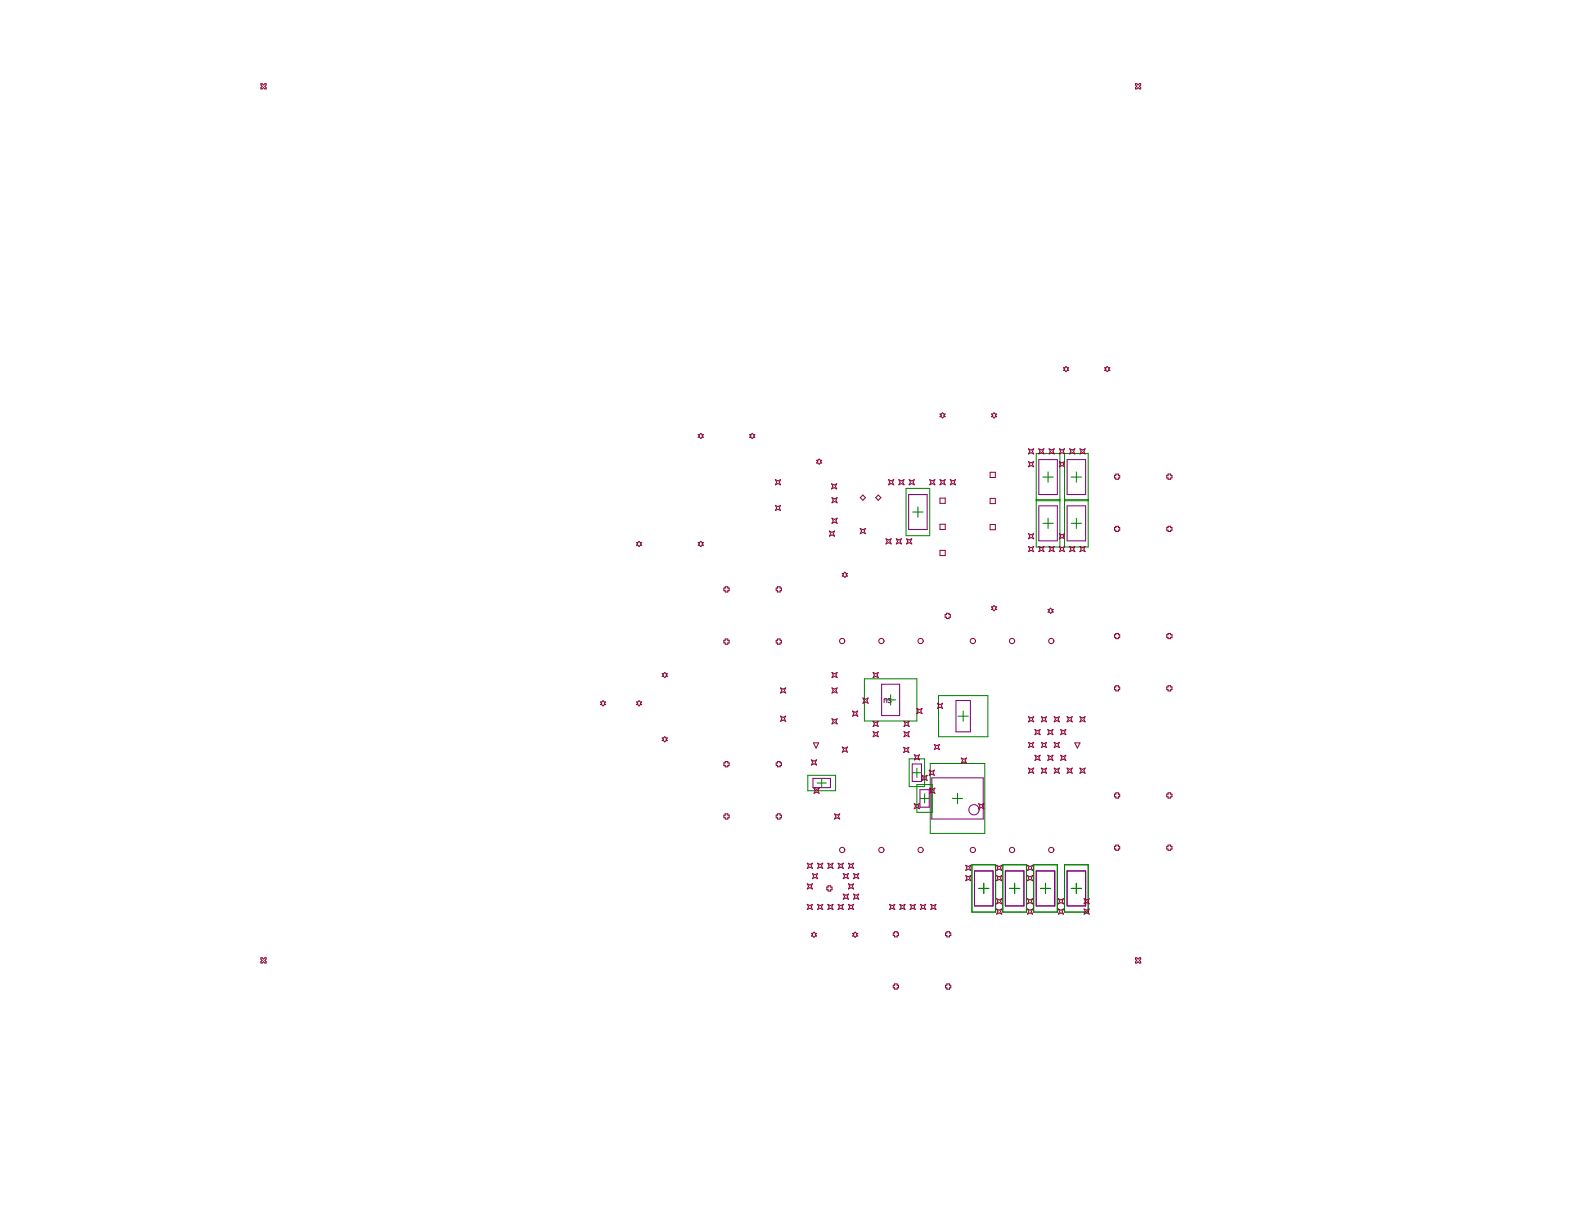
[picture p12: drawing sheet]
<svg xmlns="http://www.w3.org/2000/svg" width="279mm" height="216mm" viewBox="0 0 279 216" stroke-linecap="round" stroke-linejoin="round" font-family="sans-serif">
<g fill="none" stroke="#800080" stroke-width=".18">
<path d="M160.3 87.2h3.2v6.2h-3.2zM183.2 81.1h3.3v6.1h-3.3zM183.2 89.2h3.3v6.2h-3.3zM188.2 81.1h3.3v6.1h-3.3zM188.2 89.2h3.3v6.2h-3.3zM143.4 137.3h3.1v1.6h-3.1zM155.5 120.7h3.2v5.5h-3.2zM155.9 124v-.7l.2-.1 .3 .1v.7M157.2 123.2h-.5l.5 .5-.2 .3-.3-.2M160.9 134.8h1.6v3h-1.6zM162.3 139.3h1.6v3.1h-1.6zM164.4 137.2h9v7.3h-9z"/>
<path d="M168.6 123.6h2.6v5.5h-2.6zM171.9 153.6h3.3v6.2h-3.3zM177.3 153.6h3.3v6.2h-3.3zM182.8 153.6h3.2v6.2h-3.2zM188.2 153.6h3.3v6.2h-3.3z"/>
<circle cx="171.8" cy="142.8" r=".91"/>
</g>
<g fill="none" stroke="#008000" stroke-width=".18">
<path d="M182.8 80h4.2v16.5h-4.2zM187.8 80h4.1v16.5h-4.1zM159.8 86.1h4.2v8.4h-4.2zM161 90.3h1.8M161.9 89.4v1.8M182.8 88.3h4.2M182.8 88.1h4.2M184 84.2h1.8M184 92.3h1.8M184.9 83.2v1.9M184.9 91.4v1.8M187.8 88.3h4.1"/>
<path d="M187.8 88.1h4.1M189 84.2h1.8M189 92.3h1.8M189.9 83.2v1.9M189.9 91.4v1.8M152.5 119.7h9.2v7.5h-9.2zM142.5 136.8h4.9v2.7h-4.9zM144.1 138.1h1.7M144.9 137.3v1.6M156.2 123.5h1.8M157.1 122.5v1.9M160.4 133.9h2.7v4.9h-2.7z"/>
<path d="M160.9 136.3h1.6M161.7 135.5v1.6M161.7 138.4h2.7v4.9h-2.7zM164.1 134.7h9.6v12.3h-9.6zM165.5 122.7h8.7v7.3h-8.7zM168.9 139.9v1.8M169 126.3h1.8M169.9 125.4v1.8M162.3 140.8h1.6M163.1 140v1.7M168 140.8h1.8M171.4 152.5h4.2v8.4h-4.2z"/>
<path d="M172.6 156.7h1.8M173.5 155.8v1.8M176.9 152.5h4.2v8.4h-4.2zM178.1 156.7h1.8M179 155.8v1.8M182.3 152.5h4.2v8.4h-4.2zM183.5 156.7h1.8M184.4 155.8v1.8M187.8 152.5h4.1v8.4h-4.1zM189 156.7h1.8M189.9 155.8v1.8"/>
</g>
<g fill="none" stroke="#8d0034" stroke-width=".18">
<path d="M46 14.8h.2l.3 .2 .2-.2h.2v.2l-.2 .2 .2 .3v.2h-.2l-.2-.2-.3 .2h-.2v-.2l.2-.3-.2-.2zM200.3 14.8h.2l.2 .2 .3-.2h.2v.2l-.2 .2 .2 .3v.2h-.2l-.3-.2-.2 .2h-.2v-.2l.2-.3-.2-.2zM123.2 76.7h.2l.2-.3 .2 .3h.3l-.3 .2 .3 .2h-.3l-.2 .3-.2-.3h-.2l.2-.2zM132.2 76.7h.3l.2-.3 .2 .3h.2l-.2 .2 .2 .2h-.2l-.2 .3-.2-.3h-.3l.3-.2zM165.8 73h.2l.3-.2 .2 .2h.2l-.2 .3 .2 .2h-.2l-.2 .2-.3-.2h-.2l.2-.2zM174.9 73h.2l.2-.2 .3 .2h.2l-.2 .3 .2 .2h-.2l-.3 .2-.2-.2h-.2l.2-.2zM181.4 79.2l.5 .2 .4-.2-.2 .4 .2 .5-.4-.3-.5 .3 .2-.5zM183.2 79.2l.5 .2 .4-.2-.2 .4 .2 .5-.4-.3-.5 .3 .3-.5zM185 79.2l.5 .2 .5-.2-.3 .4 .3 .5-.5-.3-.5 .3 .3-.5zM186.9 79.2l.4 .2 .5-.2-.3 .4 .3 .5-.5-.3-.4 .3 .2-.5zM187.6 64.9h.2l.2-.3 .3 .3h.2l-.2 .2 .2 .2h-.2l-.3 .3-.2-.3h-.2l.2-.2zM188.7 79.2l.4 .2 .5-.2-.2 .4 .2 .5-.5-.3-.4 .3 .2-.5z"/>
<path d="M190.5 79.2l.4 .2 .5-.2-.2 .4 .2 .5-.5-.3-.4 .3 .2-.5zM194.8 64.9h.3l.2-.3 .2 .3h.3l-.3 .2 .3 .2h-.3l-.2 .3-.2-.3h-.3l.3-.2zM112.3 95.7h.2l.2-.2 .3 .2h.2l-.2 .2 .2 .3h-.2l-.3 .2-.2-.2h-.2l.2-.3zM123.2 95.7h.2l.2-.2 .2 .2h.3l-.3 .2 .3 .3h-.3l-.2 .2-.2-.2h-.2l.2-.3zM136.8 84.6l.4 .2 .5-.2-.2 .5 .2 .4-.5-.2-.4 .2 .2-.4zM136.8 89.1l.4 .3 .5-.3-.2 .5 .2 .5-.5-.3-.4 .3 .2-.5zM144 81.2h.3l.2-.2 .2 .2h.2l-.2 .2 .2 .3h-.2l-.2 .2-.2-.2h-.3l.3-.3zM146.3 93.7l.5 .2 .4-.2-.2 .4 .2 .5-.4-.2-.5 .2 .2-.5zM146.7 85.3l.4 .3 .5-.3-.2 .5 .2 .4-.5-.2-.4 .2 .2-.4zM146.7 87.8l.5 .2 .5-.2-.3 .4 .3 .5-.5-.2-.5 .2 .3-.5zM146.7 91.4l.5 .2 .5-.2-.3 .5 .3 .4-.5-.2-.5 .2 .3-.4zM151.7 93.2l.5 .2 .5-.2-.3 .5 .3 .4-.5-.2-.5 .2 .3-.4z"/>
<path d="M151.7 87.8l.5-.5 .5 .5-.5 .4zM154.5 87.8l.4-.5 .5 .5-.5 .4zM156.3 95l.4 .3 .5-.3-.2 .5 .2 .4-.5-.2-.4 .2 .2-.4zM156.7 84.6l.5 .2 .5-.2-.3 .5 .3 .4-.5-.2-.5 .2 .3-.4zM158.1 95l.5 .3 .4-.3-.2 .5 .2 .4-.4-.2-.5 .2 .2-.4zM158.5 84.6l.5 .2 .5-.2-.3 .5 .3 .4-.5-.2-.5 .2 .3-.4zM159.9 95l.5 .3 .4-.3-.2 .5 .2 .4-.4-.2-.5 .2 .2-.4zM160.4 84.6l.4 .2 .5-.2-.3 .5 .3 .4-.5-.2-.4 .2 .2-.4zM164 84.6l.4 .2 .5-.2-.2 .5 .2 .4-.5-.2-.4 .2 .2-.4zM165.8 87.9h.9v.9h-.9zM165.8 92.5h.9v.9h-.9zM165.8 97.1h.9v.9h-.9z"/>
<path d="M165.8 84.6l.5 .2 .4-.2-.2 .5 .2 .4-.4-.2-.5 .2 .2-.4zM167.6 84.6l.5 .2 .4-.2-.2 .5 .2 .4-.4-.2-.5 .2 .2-.4zM174.6 83.3h1v.9h-1zM174.6 87.9h1v.9h-1zM174.6 92.5h1v.9h-1zM181.4 96.4l.5 .2 .4-.2-.2 .4 .2 .5-.4-.2-.5 .2 .2-.5zM181.4 94.1l.5 .3 .4-.3-.2 .5 .2 .4-.4-.2-.5 .2 .2-.4zM181.4 81.4l.5 .3 .4-.3-.2 .5 .2 .4-.4-.2-.5 .2 .2-.4zM183.2 96.4l.5 .2 .4-.2-.2 .4 .2 .5-.4-.2-.5 .2 .3-.5zM185 96.4l.5 .2 .5-.2-.3 .4 .3 .5-.5-.2-.5 .2 .3-.5zM186.9 94.1l.4 .3 .5-.3-.3 .5 .3 .4-.5-.2-.4 .2 .2-.4zM186.9 96.4l.4 .2 .5-.2-.3 .4 .3 .5-.5-.2-.4 .2 .2-.5z"/>
<path d="M186.9 81.4l.4 .3 .5-.3-.3 .5 .3 .4-.5-.2-.4 .2 .2-.4zM188.7 96.4l.4 .2 .5-.2-.2 .4 .2 .5-.5-.2-.4 .2 .2-.5zM190.5 96.4l.4 .2 .5-.2-.2 .4 .2 .5-.5-.2-.4 .2 .2-.5zM196.6 83.8h.2v-.2h.5v.2h.2v.5h-.2v.2h-.5v-.2h-.2zM196.6 93.1h.2v-.3h.5v.3h.2v.4h-.2v.3h-.5v-.3h-.2zM205.8 83.8h.2v-.2h.5v.2h.2v.5h-.2v.2h-.5v-.2h-.2zM205.8 93.1h.2v-.3h.5v.3h.2v.4h-.2v.3h-.5v-.3h-.2zM116.8 118.8h.2l.3-.2 .2 .2h.2l-.2 .3 .2 .2h-.2l-.2 .2-.3-.2h-.2l.2-.2zM127.7 103.7h.2v-.2h.5v.2h.2v.5h-.2v.2h-.5v-.2h-.2zM127.7 112.9h.2v-.2h.5v.2h.2v.5h-.2v.2h-.5v-.2h-.2zM136.9 103.7h.2v-.2h.5v.2h.2v.5h-.2v.2h-.5v-.2h-.2zM136.9 112.9h.2v-.2h.5v.2h.2v.5h-.2v.2h-.5v-.2h-.2z"/>
<path d="M146.7 118.6l.5 .2 .5-.2-.3 .5 .3 .4-.5-.2-.5 .2 .3-.4zM148.6 101.2h.2l.2-.3 .3 .3h.2l-.2 .2 .2 .2h-.2l-.3 .2-.2-.2h-.2l.2-.2zM154 118.6l.5 .2 .4-.2-.2 .5 .2 .4-.4-.2-.5 .2 .2-.4zM166.7 108.4h.2v-.2h.5v.2h.2v.5h-.2v.2h-.5v-.2h-.2zM174.9 107h.2l.2-.2 .3 .2h.2l-.2 .3 .2 .2h-.2l-.3 .2-.2-.2h-.2l.2-.2zM184.9 107.5h.2l.2-.2 .3 .2h.2l-.2 .2 .2 .3h-.2l-.3 .2-.2-.2h-.2l.2-.3zM196.6 112h.2v-.3h.5v.3h.2v.4h-.2v.3h-.5v-.3h-.2zM205.8 112h.2v-.3h.5v.3h.2v.4h-.2v.3h-.5v-.3h-.2zM105.9 123.8h.2l.3-.2 .2 .2h.2l-.2 .3 .2 .2h-.2l-.2 .2-.3-.2h-.2l.2-.2zM112.3 123.8h.2l.2-.2 .3 .2h.2l-.2 .3 .2 .2h-.2l-.3 .2-.2-.2h-.2l.2-.2zM116.8 130.2h.2l.3-.3 .2 .3h.2l-.2 .2 .2 .2h-.2l-.2 .3-.3-.3h-.2l.2-.2zM127.7 134.6h.2v-.3h.5v.3h.2v.4h-.2v.3h-.5v-.3h-.2z"/>
<path d="M136.9 134.6h.2v-.3h.5v.3h.2v.4h-.2v.3h-.5v-.3h-.2zM137.7 126.3l.4 .2 .5-.2-.2 .5 .2 .4-.5-.2-.4 .2 .2-.4zM137.7 121.3l.4 .3 .5-.3-.2 .5 .2 .5-.5-.3-.4 .3 .2-.5zM143.1 134l.5 .3 .4-.3-.2 .5 .2 .4-.4-.2-.5 .2 .2-.4zM143.5 131h.9l-.5 1zM143.6 139l.4 .2 .5-.2-.2 .5 .2 .4-.5-.2-.4 .2 .2-.4zM146.7 121.3l.5 .3 .5-.3-.3 .5 .3 .5-.5-.3-.5 .3 .3-.5zM146.7 126.8l.5 .2 .5-.2-.3 .4 .3 .5-.5-.2-.5 .2 .3-.5zM148.6 131.8l.4 .2 .5-.2-.2 .4 .2 .5-.5-.2-.4 .2 .2-.5zM150.4 125.4l.4 .2 .5-.2-.2 .5 .2 .4-.5-.2-.4 .2 .2-.4zM152.2 123.1l.5 .3 .4-.3-.2 .5 .2 .4-.4-.2-.5 .2 .2-.4zM154 127.2l.5 .3 .4-.3-.2 .5 .2 .4-.4-.2-.5 .2 .2-.4z"/>
<path d="M154 129l.5 .3 .4-.3-.2 .5 .2 .5-.4-.3-.5 .3 .2-.5zM159.4 131.8l.5 .2 .4-.2-.2 .5 .2 .4-.4-.2-.5 .2 .2-.4zM159.5 127.2l.4 .3 .5-.3-.3 .5 .3 .4-.5-.2-.4 .2 .2-.4zM159.5 129l.4 .3 .5-.3-.3 .5 .3 .5-.5-.3-.4 .3 .2-.5zM161.3 133.1l.4 .3 .5-.3-.2 .5 .2 .4-.5-.2-.4 .2 .2-.4zM161.7 125l.5 .2 .4-.2-.2 .4 .2 .5-.4-.3-.5 .3 .3-.5zM162.6 136.7l.5 .3 .4-.3-.2 .5 .2 .5-.4-.3-.5 .3 .3-.5zM163.9 135.8l.5 .3 .4-.3-.2 .5 .2 .5-.4-.3-.5 .3 .2-.5zM164 139l.4 .2 .5-.2-.2 .5 .2 .4-.5-.2-.4 .2 .2-.4zM164.8 131.3l.5 .2 .4-.2-.2 .5 .2 .4-.4-.2-.5 .2 .2-.4zM165.3 124.1l.5 .2 .5-.2-.3 .4 .3 .5-.5-.3-.5 .3 .3-.5zM169.6 133.7l.4 .2 .5-.2-.3 .5 .3 .4-.5-.2-.4 .2 .2-.4z"/>
<path d="M181.4 130.9l.5 .3 .4-.3-.2 .5 .2 .5-.4-.3-.5 .3 .2-.5zM181.4 135.5l.5 .2 .4-.2-.2 .4 .2 .5-.4-.2-.5 .2 .2-.5zM181.4 126.4l.5 .2 .4-.2-.2 .5 .2 .4-.4-.2-.5 .2 .2-.4zM182.5 133.2l.5 .2 .5-.2-.3 .5 .3 .4-.5-.2-.5 .2 .3-.4zM182.5 128.7l.5 .2 .5-.2-.3 .4 .3 .5-.5-.2-.5 .2 .3-.5zM183.7 135.5l.4 .2 .5-.2-.2 .4 .2 .5-.5-.2-.4 .2 .2-.5zM183.7 126.4l.4 .2 .5-.2-.2 .5 .2 .4-.5-.2-.4 .2 .2-.4zM183.7 130.9l.4 .3 .5-.3-.2 .5 .2 .5-.5-.3-.4 .3 .2-.5zM184.8 128.7l.5 .2 .4-.2-.2 .4 .2 .5-.4-.2-.5 .2 .2-.5zM184.8 133.2l.5 .2 .4-.2-.2 .5 .2 .4-.4-.2-.5 .2 .2-.4zM185.9 135.5l.5 .2 .5-.2-.3 .4 .3 .5-.5-.2-.5 .2 .3-.5zM185.9 126.4l.5 .2 .5-.2-.3 .5 .3 .4-.5-.2-.5 .2 .3-.4z"/>
<path d="M185.9 130.9l.5 .3 .5-.3-.3 .5 .3 .5-.5-.3-.5 .3 .3-.5zM187.1 133.2l.4 .2 .5-.2-.2 .5 .2 .4-.5-.2-.4 .2 .2-.4zM187.1 128.7l.4 .2 .5-.2-.2 .4 .2 .5-.5-.2-.4 .2 .2-.5zM188.2 126.4l.5 .2 .4-.2-.2 .5 .2 .4-.4-.2-.5 .2 .2-.4zM188.2 135.5l.5 .2 .4-.2-.2 .4 .2 .5-.4-.2-.5 .2 .2-.5zM189.6 131h.9l-.5 1zM190.5 126.4l.4 .2 .5-.2-.2 .5 .2 .4-.5-.2-.4 .2 .2-.4zM190.5 135.5l.4 .2 .5-.2-.2 .4 .2 .5-.5-.2-.4 .2 .2-.5zM196.6 121.2h.2v-.3h.5v.3h.2v.4h-.2v.3h-.5v-.3h-.2zM205.8 121.2h.2v-.3h.5v.3h.2v.4h-.2v.3h-.5v-.3h-.2zM127.7 143.8h.2v-.2h.5v.2h.2v.4h-.2v.3h-.5v-.3h-.2zM136.9 143.8h.2v-.2h.5v.2h.2v.4h-.2v.3h-.5v-.3h-.2z"/>
<path d="M142.4 152.3l.5 .2 .4-.2-.2 .4 .2 .5-.4-.3-.5 .3 .2-.5zM142.4 155.9l.5 .2 .4-.2-.2 .4 .2 .5-.4-.2-.5 .2 .2-.5zM142.4 159.5l.5 .2 .4-.2-.2 .5 .2 .4-.4-.2-.5 .2 .2-.4zM143.3 154.1l.5 .2 .4-.2-.2 .4 .2 .5-.4-.2-.5 .2 .2-.5zM144.2 152.3l.5 .2 .4-.2-.2 .4 .2 .5-.4-.3-.5 .3 .2-.5zM144.2 159.5l.5 .2 .4-.2-.2 .5 .2 .4-.4-.2-.5 .2 .2-.4zM145.8 156.5h.3v-.3h.4v.3h.3v.4h-.3v.3h-.4v-.3h-.3zM146 152.3l.5 .2 .4-.2-.2 .4 .2 .5-.4-.3-.5 .3 .3-.5zM146 159.5l.5 .2 .4-.2-.2 .5 .2 .4-.4-.2-.5 .2 .3-.4zM147.2 143.6l.5 .2 .4-.2-.2 .4 .2 .5-.4-.3-.5 .3 .2-.5zM147.8 152.3l.5 .2 .5-.2-.3 .4 .3 .5-.5-.3-.5 .3 .3-.5zM147.8 159.5l.5 .2 .5-.2-.3 .5 .3 .4-.5-.2-.5 .2 .3-.4z"/>
<path d="M148.7 154.1l.5 .2 .5-.2-.3 .4 .3 .5-.5-.2-.5 .2 .3-.5zM148.7 157.7l.5 .2 .5-.2-.3 .5 .3 .4-.5-.2-.5 .2 .3-.4zM149.7 152.3l.4 .2 .5-.2-.3 .4 .3 .5-.5-.3-.4 .3 .2-.5zM149.7 155.9l.4 .2 .5-.2-.3 .4 .3 .5-.5-.2-.4 .2 .2-.5zM149.7 159.5l.4 .2 .5-.2-.3 .5 .3 .4-.5-.2-.4 .2 .2-.4zM150.6 154.1l.4 .2 .5-.2-.3 .4 .3 .5-.5-.2-.4 .2 .2-.5zM150.6 157.7l.4 .2 .5-.2-.3 .5 .3 .4-.5-.2-.4 .2 .2-.4zM156.9 159.5l.5 .2 .4-.2-.2 .5 .2 .4-.4-.2-.5 .2 .2-.4zM158.7 159.5l.5 .2 .4-.2-.2 .5 .2 .4-.4-.2-.5 .2 .3-.4zM160.5 159.5l.5 .2 .5-.2-.3 .5 .3 .4-.5-.2-.5 .2 .3-.4zM161.3 141.7l.4 .3 .5-.3-.2 .5 .2 .5-.5-.3-.4 .3 .2-.5zM162.4 159.5l.4 .2 .5-.2-.3 .5 .3 .4-.5-.2-.4 .2 .2-.4z"/>
<path d="M164.2 159.5l.4 .2 .5-.2-.2 .5 .2 .4-.5-.2-.4 .2 .2-.4zM170.3 152.6l.5 .3 .5-.3-.3 .5 .3 .4-.5-.2-.5 .2 .3-.4zM170.3 154.4l.5 .3 .5-.3-.3 .5 .3 .5-.5-.3-.5 .3 .3-.5zM172.6 141.7l.5 .3 .4-.3-.2 .5 .2 .5-.4-.3-.5 .3 .2-.5zM175.8 158.5l.4 .2 .5-.2-.2 .5 .2 .4-.5-.2-.4 .2 .2-.4zM175.8 152.6l.4 .3 .5-.3-.2 .5 .2 .4-.5-.2-.4 .2 .2-.4zM175.8 154.4l.4 .3 .5-.3-.2 .5 .2 .5-.5-.3-.4 .3 .2-.5zM181.2 152.6l.5 .3 .5-.3-.3 .5 .3 .4-.5-.2-.5 .2 .3-.4zM181.2 154.4l.5 .3 .5-.3-.3 .5 .3 .5-.5-.3-.5 .3 .3-.5zM181.2 158.5l.5 .2 .5-.2-.3 .5 .3 .4-.5-.2-.5 .2 .3-.4zM186.7 158.5l.4 .2 .5-.2-.2 .5 .2 .4-.5-.2-.4 .2 .2-.4zM191.2 158.5l.5 .2 .4-.2-.2 .5 .2 .4-.4-.2-.5 .2 .2-.4z"/>
<path d="M196.6 140.1h.2v-.2h.5v.2h.2v.4h-.2v.3h-.5v-.3h-.2zM196.6 149.3h.2v-.2h.5v.2h.2v.5h-.2v.2h-.5v-.2h-.2zM205.8 140.1h.2v-.2h.5v.2h.2v.4h-.2v.3h-.5v-.3h-.2zM205.8 149.3h.2v-.2h.5v.2h.2v.5h-.2v.2h-.5v-.2h-.2zM46 168.9h.2l.3 .3 .2-.3h.2v.3l-.2 .2 .2 .2v.3h-.2l-.2-.3-.3 .3h-.2v-.3l.2-.2-.2-.2zM143.1 164.6h.2l.3-.2 .2 .2h.2l-.2 .3 .2 .2h-.2l-.2 .2-.3-.2h-.2l.2-.2zM150.4 164.6h.2l.2-.2 .3 .2h.2l-.2 .3 .2 .2h-.2l-.3 .2-.2-.2h-.2l.2-.2zM157.6 173.8h.2v-.2h.5v.2h.2v.4h-.2v.3h-.5v-.3h-.2zM157.6 164.6h.2v-.3h.5v.3h.2v.4h-.2v.3h-.5v-.3h-.2zM166.8 164.6h.2v-.3h.5v.3h.2v.4h-.2v.3h-.5v-.3h-.2zM166.8 173.8h.2v-.2h.5v.2h.2v.4h-.2v.3h-.5v-.3h-.2zM175.8 160.3l.4 .3 .5-.3-.2 .5 .2 .5-.5-.3-.4 .3 .2-.5z"/>
<path d="M181.2 160.3l.5 .3 .5-.3-.3 .5 .3 .5-.5-.3-.5 .3 .3-.5zM186.7 160.3l.4 .3 .5-.3-.2 .5 .2 .5-.5-.3-.4 .3 .2-.5zM191.2 160.3l.5 .3 .4-.3-.2 .5 .2 .5-.4-.3-.5 .3 .2-.5zM200.3 168.9h.2l.2 .3 .3-.3h.2v.3l-.2 .2 .2 .2v.3h-.2l-.3-.3-.2 .3h-.2v-.3l.2-.2-.2-.2z"/>
<circle cx="148.6" cy="113.1" r=".46"/>
<circle cx="155.5" cy="113.1" r=".46"/>
<circle cx="162.4" cy="113.1" r=".46"/>
<circle cx="171.6" cy="113.1" r=".46"/>
<circle cx="178.5" cy="113.1" r=".46"/>
<circle cx="185.4" cy="113.1" r=".46"/>
<circle cx="148.6" cy="149.9" r=".46"/>
<circle cx="155.5" cy="149.9" r=".46"/>
<circle cx="162.4" cy="149.9" r=".46"/>
<circle cx="171.6" cy="149.9" r=".46"/>
<circle cx="178.5" cy="149.9" r=".46"/>
<circle cx="185.4" cy="149.9" r=".46"/>
</g>
</svg>
